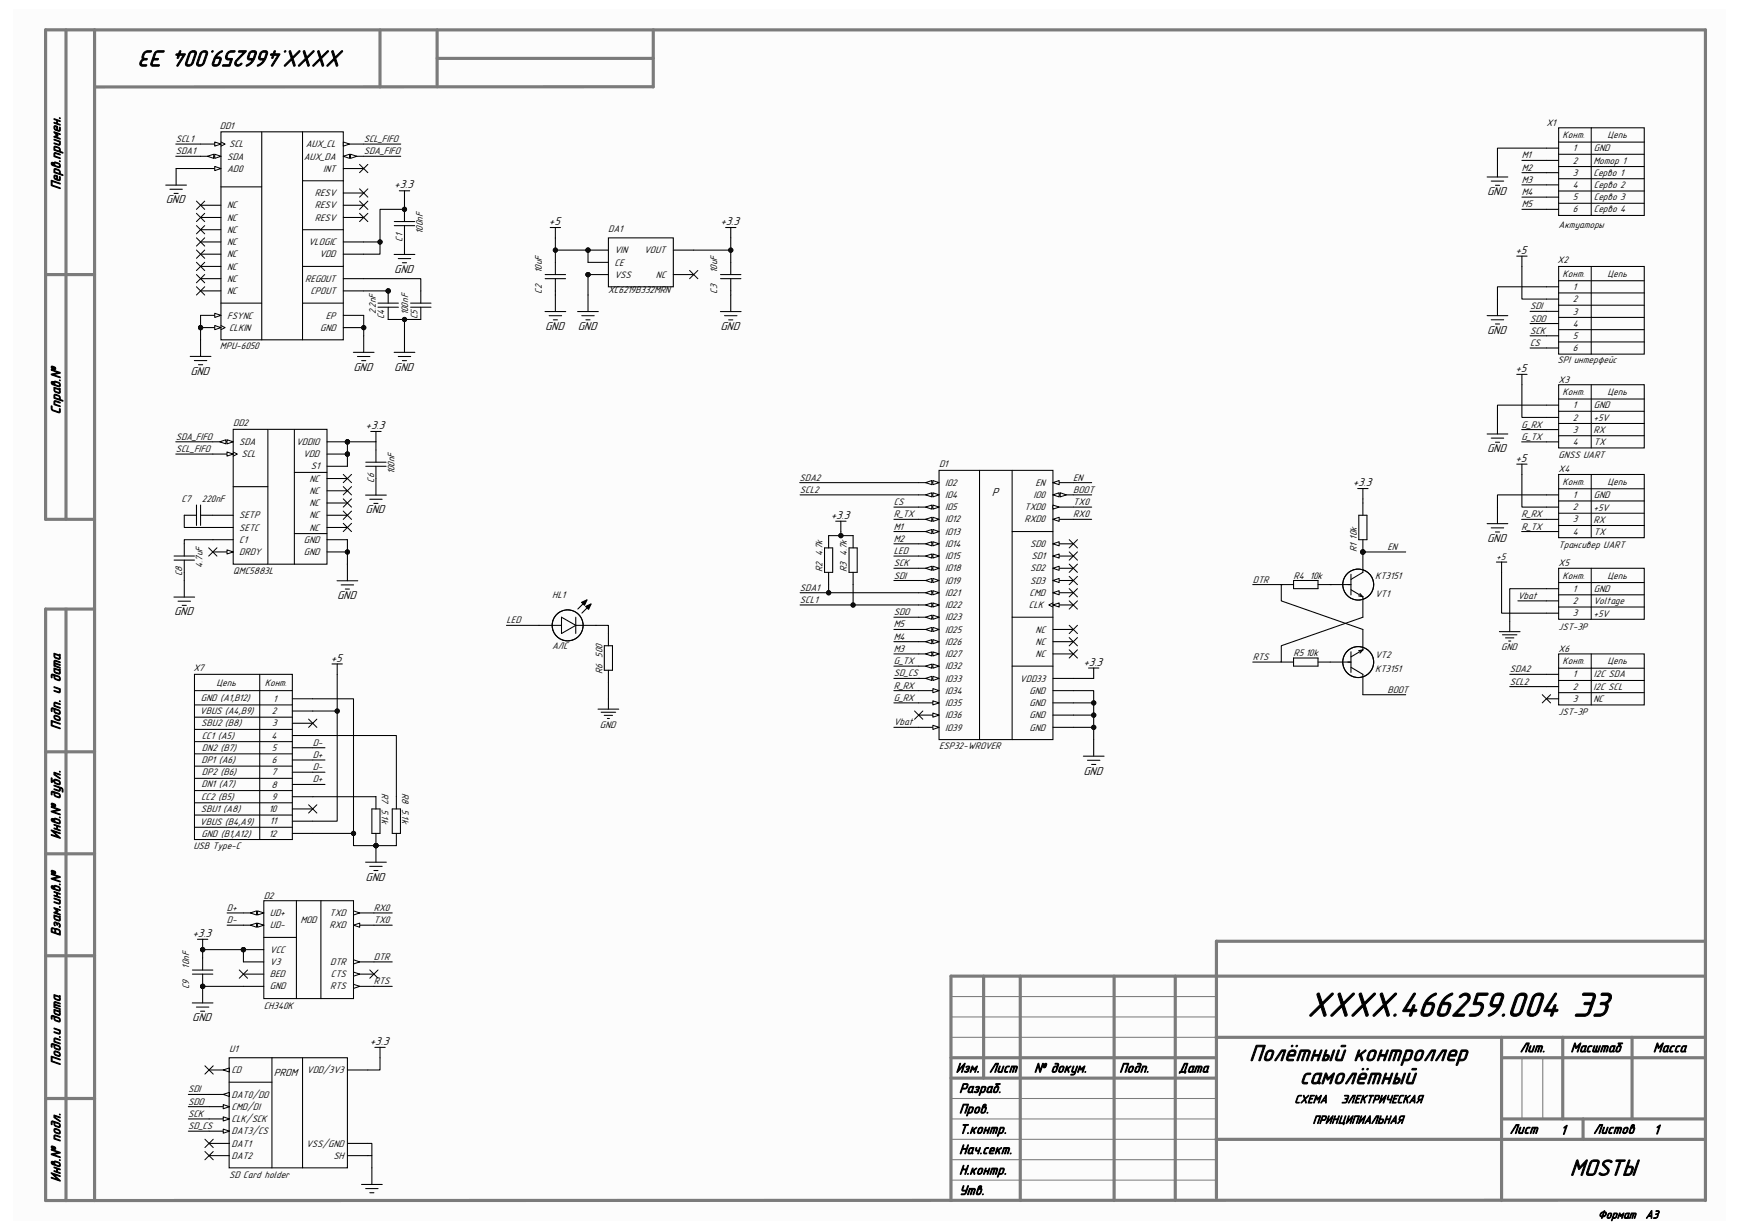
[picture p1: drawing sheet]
<svg xmlns="http://www.w3.org/2000/svg" width="420mm" height="297mm" viewBox="0 0 420 297" stroke-linecap="round" stroke-linejoin="round" font-family="sans-serif">
<defs><g id="words">
<text font-size="8.7" x="315.7" y="245.4">XXXX.466259.004 Э3</text>
<g font-size="5.8">
<text x="83.2" y="12.2" transform="rotate(-180 83.2 12.2)">XXXX.466259.004 Э3</text>
<text x="301.7" y="256.2">Полётный контроллер</text>
<text x="313.9" y="261.7">самолётный</text>
<text x="379.1" y="283.8">MOSTЫ</text>
</g>
<g font-size="3.4">
<text x="14.6" y="45.8" transform="rotate(-90 14.6 45.8)">Перв.примен.</text>
<text x="14.6" y="100" transform="rotate(-90 14.6 100)">Справ.№</text>
<text x="14.6" y="176.2" transform="rotate(-90 14.6 176.2)">Подп. и дата</text>
<text x="14.6" y="202.7" transform="rotate(-90 14.6 202.7)">Инв.№ дубл.</text>
<text x="14.6" y="226.1" transform="rotate(-90 14.6 226.1)">Взам.инв.№</text>
<text x="14.6" y="257.3" transform="rotate(-90 14.6 257.3)">Подп.и дата</text>
<text x="367.1" y="254">Лит.</text>
<text x="379.3" y="254">Масштаб</text>
<text x="399.2" y="254">Масса</text>
<text x="230.8" y="259">Изм.</text>
<text x="231.6" y="263.9">Разраб.</text>
<text x="238.9" y="259">Лист</text>
<text x="249.7" y="259">№ докум.</text>
<text x="270.3" y="259">Подп.</text>
<text x="284.6" y="259">Дата</text>
<text x="231.6" y="268.8">Пров.</text>
<text x="231.6" y="273.7">Т.контр.</text>
<text x="364.6" y="273.7">Лист</text>
<text x="376.9" y="273.9">1</text>
<text x="384.8" y="273.7">Листов</text>
<text x="399.4" y="273.9">1</text>
<text x="231.6" y="278.6">Нач.сект.</text>
<text x="14.6" y="285.5" transform="rotate(-90 14.6 285.5)">Инв.№ подл.</text>
<text x="231.6" y="283.6">Н.контр.</text>
<text x="231.6" y="288.5">Утв.</text>
</g>
<g font-size="2.9">
<text x="95.2" y="45.5">+3.3</text>
<text x="359.2" y="47.2">GND</text>
<text x="40" y="49.1">GND</text>
<text x="132.6" y="54.4">+5</text>
<text x="174" y="54.4">+3.3</text>
<text x="95.2" y="65.9">GND</text>
<text x="366" y="61.3">+5</text>
<text x="131.7" y="79.7">GND</text>
<text x="139.5" y="79.7">GND</text>
<text x="174" y="79.7">GND</text>
<text x="359.2" y="80.6">GND</text>
<text x="85.3" y="89.5">GND</text>
<text x="95.2" y="89.5">GND</text>
<text x="366" y="89.8">+5</text>
<text x="46" y="90.5">GND</text>
<text x="88.3" y="103.6">+3.3</text>
<text x="359.2" y="109.2">GND</text>
<text x="366" y="111.5">+5</text>
<text x="239.5" y="119.9">P</text>
<text x="326.7" y="117.4">+3.3</text>
<text x="88.3" y="124">GND</text>
<text x="200.6" y="125.3">+3.3</text>
<text x="359.2" y="130.9">GND</text>
<text x="42" y="148.6">GND</text>
<text x="81.4" y="144.7">GND</text>
<text x="79.9" y="159.8">+5</text>
<text x="261.7" y="160.7">+3.3</text>
<text x="261.7" y="187">GND</text>
<text x="88.3" y="212.6">GND</text>
<text x="46.5" y="226.2">+3.3</text>
<text x="46.4" y="246.6">GND</text>
<text x="89.3" y="252.3">+3.3</text>
<text x="312.6" y="266.4">СХЕМА</text>
<text x="323.9" y="266.4">ЭЛЕКТРИЧЕСКАЯ</text>
<text x="317" y="271.3">ПРИНЦИПИАЛЬНАЯ</text>
<text x="385.9" y="294.2">Формат</text>
<text x="397.4" y="294.2">A3</text>
</g>
<text font-size="2.6" x="66.2" y="259.8">PROM</text>
<g font-size="2.4">
<text x="42.5" y="34.3">SCL1</text>
<text x="53.1" y="31.1">DD1</text>
<text x="55.3" y="35.6">SCL</text>
<text x="73.9" y="35.6">AUX_CL</text>
<text x="87.8" y="34.3">SCL_FIFO</text>
<text x="373.5" y="30.4">X1</text>
<text x="377.4" y="33.3">Конт.</text>
<text x="388.2" y="33.3">Цепь</text>
<text x="42.5" y="37.3">SDA1</text>
<text x="54.9" y="41.4">AD0</text>
<text x="54.9" y="38.5">SDA</text>
<text x="73.4" y="38.5">AUX_DA</text>
<text x="78.1" y="41.4">INT</text>
<text x="87.8" y="37.3">SDA_FIFO</text>
<text x="367.5" y="38.2">M1</text>
<text x="367.5" y="41.2">M2</text>
<text x="379.9" y="36.5">1</text>
<text x="379.9" y="39.5">2</text>
<text x="384.9" y="39.5">Мотор 1</text>
<text x="384.9" y="36.5">GND</text>
<text x="76" y="47.4">RESV</text>
<text x="367.5" y="44.2">M3</text>
<text x="367.5" y="47.1">M4</text>
<text x="379.9" y="42.5">3</text>
<text x="379.9" y="45.4">4</text>
<text x="384.9" y="42.5">Серво 1</text>
<text x="384.9" y="45.4">Серво 2</text>
<text x="54.9" y="50.3">NC</text>
<text x="54.9" y="53.3">NC</text>
<text x="76" y="50.3">RESV</text>
<text x="76" y="53.3">RESV</text>
<text x="367.5" y="50.1">M5</text>
<text x="379.9" y="48.3">5</text>
<text x="379.9" y="51.3">6</text>
<text x="384.9" y="48.3">Серво 3</text>
<text x="384.9" y="51.3">Серво 4</text>
<text x="54.9" y="56.2">NC</text>
<text x="54.9" y="59.2">NC</text>
<text x="74.5" y="59.2">VLOGIC</text>
<text x="97.2" y="58.4" transform="rotate(-90 97.2 58.4)">C1</text>
<text x="102.1" y="56.5" transform="rotate(-90 102.1 56.5)">100nF</text>
<text x="146.9" y="56">DA1</text>
<text x="376.4" y="55">Актуаторы</text>
<text x="54.9" y="62.1">NC</text>
<text x="54.9" y="65.1">NC</text>
<text x="77.1" y="62.1">VDD</text>
<text x="130.9" y="65.9" transform="rotate(-90 130.9 65.9)">10uF</text>
<text x="148.4" y="61.2">VIN</text>
<text x="148.4" y="64.1">CE</text>
<text x="155.6" y="61.2">VOUT</text>
<text x="173.2" y="65.9" transform="rotate(-90 173.2 65.9)">10uF</text>
<text x="376.2" y="63.6">X2</text>
<text x="54.9" y="68.1">NC</text>
<text x="54.9" y="71">NC</text>
<text x="73.7" y="68.1">REGOUT</text>
<text x="75" y="71">CPOUT</text>
<text x="130.9" y="70.9" transform="rotate(-90 130.9 70.9)">C2</text>
<text x="146.9" y="70.7">XC6219B332MRN</text>
<text x="148.4" y="67.1">VSS</text>
<text x="158.4" y="67.1">NC</text>
<text x="173.2" y="70.9" transform="rotate(-90 173.2 70.9)">C3</text>
<text x="377.4" y="66.8">Конт.</text>
<text x="379.9" y="70">1</text>
<text x="388.2" y="66.8">Цепь</text>
<text x="54.9" y="76.9">FSYNC</text>
<text x="78.7" y="76.9">EP</text>
<text x="90.8" y="75.9" transform="rotate(-90 90.8 75.9)">2.2nF</text>
<text x="92.8" y="77.1" transform="rotate(-90 92.8 77.1)">C4</text>
<text x="98.6" y="76.1" transform="rotate(-90 98.6 76.1)">100nF</text>
<text x="100.8" y="77.1" transform="rotate(-90 100.8 77.1)">C5</text>
<text x="369.5" y="74.7">SDI</text>
<text x="369.5" y="77.6">SDO</text>
<text x="379.9" y="73">2</text>
<text x="379.9" y="75.9">3</text>
<text x="55.3" y="79.9">CLKIN</text>
<text x="77.3" y="79.9">GND</text>
<text x="369.5" y="80.6">SCK</text>
<text x="369.5" y="83.6">CS</text>
<text x="379.9" y="78.9">4</text>
<text x="379.9" y="81.8">5</text>
<text x="53.1" y="84.3">MPU-6050</text>
<text x="376.2" y="87.8">SPI интерфейс</text>
<text x="379.9" y="84.8">6</text>
<text x="376.4" y="92.4">X3</text>
<text x="377.4" y="95.4">Конт.</text>
<text x="388.2" y="95.4">Цепь</text>
<text x="379.9" y="98.6">1</text>
<text x="379.9" y="101.6">2</text>
<text x="384.9" y="101.6">+5V</text>
<text x="384.9" y="98.6">GND</text>
<text x="42.5" y="106.2">SDA_FIFO</text>
<text x="56.3" y="102.8">DD2</text>
<text x="57.8" y="107.4">SDA</text>
<text x="71.5" y="107.4">VDDIO</text>
<text x="367.5" y="106.2">G_TX</text>
<text x="367.5" y="103.3">G_RX</text>
<text x="379.9" y="104.5">3</text>
<text x="379.9" y="107.4">4</text>
<text x="384.9" y="104.6">RX</text>
<text x="384.9" y="107.4">TX</text>
<text x="42.5" y="109.1">SCL_FIFO</text>
<text x="58.3" y="110.4">SCL</text>
<text x="73.2" y="110.4">VDD</text>
<text x="75.1" y="113.4">S1</text>
<text x="226.8" y="112.9">D1</text>
<text x="376.4" y="110.6">GNSS UART</text>
<text x="74.8" y="116.3">NC</text>
<text x="74.8" y="119.3">NC</text>
<text x="90.3" y="116.5" transform="rotate(-90 90.3 116.5)">C6</text>
<text x="95.2" y="114.6" transform="rotate(-90 95.2 114.6)">100nF</text>
<text x="193.1" y="116">SDA2</text>
<text x="193.2" y="119">SCL2</text>
<text x="228.3" y="117.3">IO2</text>
<text x="250.1" y="117.3">EN</text>
<text x="259.2" y="119">BOOT</text>
<text x="259.2" y="116">EN</text>
<text x="376.4" y="114.1">X4</text>
<text x="377.4" y="117.1">Конт.</text>
<text x="388.2" y="117.1">Цепь</text>
<text x="43.9" y="121.2">C7</text>
<text x="48.8" y="121.2">220nF</text>
<text x="57.8" y="125.2">SETP</text>
<text x="74.8" y="122.2">NC</text>
<text x="74.8" y="125.2">NC</text>
<text x="215.9" y="122">CS</text>
<text x="215.9" y="124.9">R_TX</text>
<text x="228.3" y="120.3">IO4</text>
<text x="228.3" y="123.2">IO5</text>
<text x="247.4" y="123.2">TXD0</text>
<text x="249.6" y="120.3">IO0</text>
<text x="259.2" y="124.9">RX0</text>
<text x="259.2" y="122">TX0</text>
<text x="367.5" y="124.9">R_RX</text>
<text x="379.9" y="120.3">1</text>
<text x="379.9" y="123.2">2</text>
<text x="384.9" y="123.3">+5V</text>
<text x="384.9" y="120.3">GND</text>
<text x="57.8" y="131.1">C1</text>
<text x="57.8" y="128.1">SETC</text>
<text x="73.4" y="131.1">GND</text>
<text x="74.8" y="128.1">NC</text>
<text x="215.9" y="127.9">M1</text>
<text x="215.9" y="130.8">M2</text>
<text x="228.3" y="126.2">IO12</text>
<text x="228.3" y="129.1">IO13</text>
<text x="247.4" y="126.2">RXD0</text>
<text x="367.5" y="127.9">R_TX</text>
<text x="379.9" y="126.2">3</text>
<text x="379.9" y="129.1">4</text>
<text x="384.9" y="126.3">RX</text>
<text x="384.9" y="129.1">TX</text>
<text x="48.9" y="137.2" transform="rotate(-90 48.9 137.2)">4.7uF</text>
<text x="57.8" y="134">DRDY</text>
<text x="73.4" y="134">GND</text>
<text x="215.9" y="136.7">SCK</text>
<text x="215.9" y="133.8">LED</text>
<text x="228.3" y="132.1">IO14</text>
<text x="228.3" y="135">IO15</text>
<text x="228.3" y="138">IO18</text>
<text x="248.8" y="132.1">SD0</text>
<text x="248.8" y="138">SD2</text>
<text x="249.1" y="135">SD1</text>
<text x="327.7" y="133.3" transform="rotate(-90 327.7 133.3)">R1 10k</text>
<text x="335.1" y="132.8">EN</text>
<text x="361.4" y="135.2">+5</text>
<text x="376.4" y="132.3">Трансивер UART</text>
<text x="376.4" y="136.7">X5</text>
<text x="44" y="139.2" transform="rotate(-90 44 139.2)">C8</text>
<text x="56.3" y="138.7">QMC5883L</text>
<text x="193.2" y="142.7">SDA1</text>
<text x="198.7" y="138.2" transform="rotate(-90 198.7 138.2)">R2 4.7k</text>
<text x="204.6" y="138.2" transform="rotate(-90 204.6 138.2)">R3 4.7k</text>
<text x="215.9" y="139.7">SDI</text>
<text x="228.3" y="140.9">IO19</text>
<text x="228.3" y="143.9">IO21</text>
<text x="248.7" y="143.9">CMD</text>
<text x="248.8" y="140.9">SD3</text>
<text x="302.6" y="140.7">DTR</text>
<text x="312.4" y="139.7">R4 10k</text>
<text x="332.1" y="139.7">КТ3151</text>
<text x="377.4" y="139.7">Конт.</text>
<text x="379.9" y="142.9">1</text>
<text x="384.9" y="142.9">GND</text>
<text x="388.2" y="139.7">Цепь</text>
<text x="133.3" y="144.4">HL1</text>
<text x="193.2" y="145.6">SCL1</text>
<text x="215.9" y="148.5">SDO</text>
<text x="228.3" y="146.9">IO22</text>
<text x="228.3" y="149.8">IO23</text>
<text x="248.5" y="146.9">CLK</text>
<text x="332.1" y="144.1">VT1</text>
<text x="366.6" y="144.6">Vbat</text>
<text x="379.9" y="145.9">2</text>
<text x="379.9" y="148.8">3</text>
<text x="384.9" y="145.9">Voltage</text>
<text x="384.9" y="148.9">+5V</text>
<text x="122.3" y="150.5">LED</text>
<text x="215.9" y="154.5">M4</text>
<text x="215.9" y="151.5">M5</text>
<text x="228.3" y="152.7">IO25</text>
<text x="228.3" y="155.7">IO26</text>
<text x="250.1" y="152.7">NC</text>
<text x="250.1" y="155.7">NC</text>
<text x="376.4" y="152">JST-3P</text>
<text x="133.3" y="156.8">АЛС</text>
<text x="215.9" y="157.4">M3</text>
<text x="215.9" y="160.4">G_TX</text>
<text x="228.3" y="158.7">IO27</text>
<text x="228.3" y="161.6">IO32</text>
<text x="250.1" y="158.7">NC</text>
<text x="302.6" y="159.4">RTS</text>
<text x="312.4" y="158.4">R5 10k</text>
<text x="332.1" y="158.9">VT2</text>
<text x="362.5" y="157.1">GND</text>
<text x="376.4" y="157.4">X6</text>
<text x="377.4" y="160.4">Конт.</text>
<text x="388.2" y="160.4">Цепь</text>
<text x="46.7" y="162.1">X7</text>
<text x="52.3" y="165.6">Цепь</text>
<text x="64" y="165.6">Конт.</text>
<text x="145.5" y="162.8" transform="rotate(-90 145.5 162.8)">R6 500</text>
<text x="215.9" y="166.3">R_RX</text>
<text x="215.9" y="163.3">SD_CS</text>
<text x="228.3" y="164.6">IO33</text>
<text x="228.3" y="167.5">IO34</text>
<text x="246.3" y="164.6">VDD33</text>
<text x="248.7" y="167.5">GND</text>
<text x="332.1" y="162.3">КТ3151</text>
<text x="335.1" y="167.3">BOOT</text>
<text x="364.6" y="165.3">SCL2</text>
<text x="364.6" y="162.3">SDA2</text>
<text x="379.9" y="163.6">1</text>
<text x="379.9" y="166.5">2</text>
<text x="384.9" y="166.6">I2C SCL</text>
<text x="384.9" y="163.6">I2C SDA</text>
<text x="48.3" y="172.3">VBUS (A4,B9)</text>
<text x="48.5" y="169.2">GND (A1,B12)</text>
<text x="65.7" y="172.5">2</text>
<text x="66" y="169.5">1</text>
<text x="215.9" y="169.2">G_RX</text>
<text x="228.3" y="173.4">IO36</text>
<text x="228.3" y="170.5">IO35</text>
<text x="248.7" y="170.5">GND</text>
<text x="248.7" y="173.4">GND</text>
<text x="376.4" y="172.7">JST-3P</text>
<text x="379.9" y="169.5">3</text>
<text x="384.9" y="169.6">NC</text>
<text x="48.6" y="175.3">SBU2 (B8)</text>
<text x="48.7" y="178.4">CC1 (A5)</text>
<text x="65.5" y="178.4">4</text>
<text x="65.7" y="175.4">3</text>
<text x="144.9" y="175.8">GND</text>
<text x="215.9" y="175.1">Vbat</text>
<text x="228.3" y="176.4">IO39</text>
<text x="248.7" y="176.4">GND</text>
<text x="48.6" y="184.4">DP1 (A6)</text>
<text x="48.8" y="181.4">DN2 (B7)</text>
<text x="65.7" y="181.3">5</text>
<text x="65.7" y="184.3">6</text>
<text x="75.5" y="180.1">D-</text>
<text x="75.5" y="183">D+</text>
<text x="75.5" y="186">D-</text>
<text x="226.8" y="180.8">ESP32-WROVER</text>
<text x="48.6" y="190.1">DN1 (A7)</text>
<text x="48.8" y="187.1">DP2 (B6)</text>
<text x="65.5" y="190.2">8</text>
<text x="65.7" y="187.2">7</text>
<text x="75.5" y="188.9">D+</text>
<text x="92.2" y="191.4" transform="rotate(90 92.2 191.4)">R7 5.1k</text>
<text x="97.2" y="191.4" transform="rotate(90 97.2 191.4)">R8 5.1k</text>
<text x="48.5" y="196.1">SBU1 (A8)</text>
<text x="48.6" y="193.1">CC2 (B5)</text>
<text x="64.9" y="196.1">10</text>
<text x="65.7" y="193.1">9</text>
<text x="48.3" y="199.1">VBUS (B4,A9)</text>
<text x="48.6" y="202.1">GND (B1,A12)</text>
<text x="64.9" y="202">12</text>
<text x="65.2" y="199.1">11</text>
<text x="46.7" y="205">USB Type-C</text>
<text x="54.8" y="220">D+</text>
<text x="63.7" y="217">D2</text>
<text x="65.2" y="221.2">UD+</text>
<text x="79.6" y="221.2">TXD</text>
<text x="90.3" y="220">RX0</text>
<text x="54.8" y="222.9">D-</text>
<text x="65.2" y="224.2">UD-</text>
<text x="72.6" y="222.9">MOD</text>
<text x="79.6" y="224.2">RXD</text>
<text x="90.3" y="222.9">TX0</text>
<text x="45.7" y="233.9" transform="rotate(-90 45.7 233.9)">10nF</text>
<text x="65.2" y="230.1">VCC</text>
<text x="65.2" y="233">V3</text>
<text x="79.8" y="233">DTR</text>
<text x="90.3" y="231.8">DTR</text>
<text x="45.7" y="238.8" transform="rotate(-90 45.7 238.8)">C9</text>
<text x="65.2" y="238.9">GND</text>
<text x="65.2" y="236">BED</text>
<text x="79.8" y="238.9">RTS</text>
<text x="79.9" y="236">CTS</text>
<text x="90.3" y="237.7">RTS</text>
<text x="63.7" y="243.6">CH340K</text>
<text x="55.3" y="254">U1</text>
<text x="45.5" y="263.8">SDI</text>
<text x="55.9" y="259.1">CD</text>
<text x="74.1" y="259.1">VDD/3V3</text>
<text x="45.5" y="266.7">SDO</text>
<text x="45.5" y="269.7">SCK</text>
<text x="55.9" y="265">DAT0/DO</text>
<text x="55.9" y="268">CMD/DI</text>
<text x="45.5" y="272.7">SD_CS</text>
<text x="55.9" y="270.9">CLK/SCK</text>
<text x="55.9" y="273.9">DAT3/CS</text>
<text x="55.9" y="279.8">DAT2</text>
<text x="55.9" y="276.9">DAT1</text>
<text x="74" y="276.9">VSS/GND</text>
<text x="80.5" y="279.8">SH</text>
<text x="55.3" y="284.5">SD Card holder</text>
</g>
</g></defs>
<path d="M3.1 2.3h413.7v292.5h-413.7z" fill-rule="evenodd" fill="#fcfcfc"/>
<g fill="none" stroke="#7b7b7b" stroke-width=".76">
<path d="M15.9 7.2v118.2M22.8 7.2h-11.8v118.2h11.8M91.8 7.2v13.8M105.6 7.2v13.7M105.6 14.1h52.2M157.8 7.2v13.8M157.7 20.9l-134.9 .1M11 66.3h11.8M15.9 147.1v142.8M22.8 147.1h-11.8v142.8M11 181.5h11.8M11 206.2h11.8"/>
<path d="M11 230.8h11.8M237.6 235.7v24.6M246.4 235.7v54.2M269.1 235.7v54.2M283.8 235.7v54.2M411.9 227.3h-118.1v62M411.9 235.7h-182.2v54.2M229.7 255.4h64M293.7 250.5h118.2M362.6 250.5v39.4M362.6 255.4h49.3M377.4 250.5v19.7"/>
<path d="M394.2 250.5v19.7M11 265.3h11.8M229.7 260.3h64M293.7 275.1h118.2M362.6 270.2h49.3M382.3 270.2v4.9M22.8 289.9v-282.7h389.1v282.7M411.9 289.8l-400.9 .1"/>
</g>
<path d="M229.7 250.5h64M229.7 240.6h64M229.7 245.6h64M367.6 255.4v14.8M372.6 255.4v14.8M229.7 270.2h64M229.7 275.1h64M229.7 265.3h64M229.7 285h64M229.7 280h64" fill="none" stroke="#7b7b7b" stroke-width=".25"/>
<path d="M90.5 252.9h2.5M91.8 252.9v2.5M50.5 264.3h4.9M87.3 286h5M88.3 287h3M89.3 288h1M89.8 282v4" fill="none" stroke="#000" stroke-width=".25"/>
<path d="M53.9 264.3l1.5-.5v1z" fill="#fbfbfb"/>
<path d="M53.9 264.3l1.5-.5v1z" fill="none" stroke="#000" stroke-width=".24"/>
<path d="M50.5 270.2h4.9M83.9 276.1h4.9" fill="none" stroke="#000" stroke-width=".25"/>
<path d="M53.9 269.7l1.5 .5-1.5 .5z" fill="#fbfbfb"/>
<path d="M53.9 269.7l1.5 .5-1.5 .5z" fill="none" stroke="#000" stroke-width=".24"/>
<path d="M83.9 258.4h4.9M50.5 267.2h4.9" fill="none" stroke="#000" stroke-width=".25"/>
<path d="M53.9 266.7l1.5 .5-1.5 .5z" fill="#fbfbfb"/>
<path d="M53.9 266.7l1.5 .5-1.5 .5z" fill="none" stroke="#000" stroke-width=".24"/>
<path d="M50.5 273.1h4.9" fill="none" stroke="#000" stroke-width=".25"/>
<path d="M53.9 272.6l1.5 .5-1.5 .5z" fill="#fbfbfb"/>
<path d="M53.9 272.6l1.5 .5-1.5 .5z" fill="none" stroke="#000" stroke-width=".24"/>
<path d="M50.5 258.4h4.9M50.5 279.1h4.9M50.5 276.1h4.9M83.9 279.1h4.9" fill="none" stroke="#000" stroke-width=".25"/>
<path d="M53.9 258.4l1.5-.5v1z" fill="#fbfbfb"/>
<path d="M53.9 258.4l1.5-.5v1z" fill="none" stroke="#000" stroke-width=".24"/>
<path d="M226.8 113.6h27.5v65h-27.5zM221.9 175.6h4.9M254.3 163.8h4.9M55.3 255.4h28.6v26.6h-28.6zM65.7 255.4v26.6M73.1 255.4v26.6M55.3 261.3h10.4" fill="none" stroke="#000" stroke-width=".25"/>
<path d="M225.3 175.1l1.5 .5-1.5 .5z" fill="#fbfbfb"/>
<path d="M225.3 175.1l1.5 .5-1.5 .5z" fill="none" stroke="#000" stroke-width=".24"/>
<path d="M221.9 172.7h4.9" fill="none" stroke="#000" stroke-width=".25"/>
<path d="M225.3 172.2l1.5 .5-1.5 .5z" fill="#fbfbfb"/>
<path d="M225.3 172.2l1.5 .5-1.5 .5z" fill="none" stroke="#000" stroke-width=".24"/>
<path d="M221.9 116.5h4.9" fill="none" stroke="#000" stroke-width=".25"/>
<path d="M225.3 116l1.5 .5-1.5 .5z" fill="#fbfbfb"/>
<path d="M225.3 116l1.5 .5-1.5 .5z" fill="none" stroke="#000" stroke-width=".24"/>
<path d="M223.5 116.5l1.5-.5v1z" fill="#fbfbfb"/>
<path d="M223.5 116.5l1.5-.5v1z" fill="none" stroke="#000" stroke-width=".24"/>
<path d="M221.9 119.5h4.9" fill="none" stroke="#000" stroke-width=".25"/>
<path d="M225.3 119l1.5 .5-1.5 .5z" fill="#fbfbfb"/>
<path d="M225.3 119l1.5 .5-1.5 .5z" fill="none" stroke="#000" stroke-width=".24"/>
<path d="M223.5 119.5l1.5-.5v1z" fill="#fbfbfb"/>
<path d="M223.5 119.5l1.5-.5v1z" fill="none" stroke="#000" stroke-width=".24"/>
<path d="M221.9 122.4h4.9" fill="none" stroke="#000" stroke-width=".25"/>
<path d="M225.3 122l1.5 .4-1.5 .5z" fill="#fbfbfb"/>
<path d="M225.3 122l1.5 .4-1.5 .5z" fill="none" stroke="#000" stroke-width=".24"/>
<path d="M223.5 122.4l1.5-.4v.9z" fill="#fbfbfb"/>
<path d="M223.5 122.4l1.5-.4v.9z" fill="none" stroke="#000" stroke-width=".24"/>
<path d="M221.9 125.4h4.9" fill="none" stroke="#000" stroke-width=".25"/>
<path d="M225.3 124.9l1.5 .5-1.5 .5z" fill="#fbfbfb"/>
<path d="M225.3 124.9l1.5 .5-1.5 .5z" fill="none" stroke="#000" stroke-width=".24"/>
<path d="M223.5 125.4l1.5-.5v1z" fill="#fbfbfb"/>
<path d="M223.5 125.4l1.5-.5v1z" fill="none" stroke="#000" stroke-width=".24"/>
<path d="M221.9 128.4h4.9" fill="none" stroke="#000" stroke-width=".25"/>
<path d="M225.3 127.9l1.5 .5-1.5 .5z" fill="#fbfbfb"/>
<path d="M225.3 127.9l1.5 .5-1.5 .5z" fill="none" stroke="#000" stroke-width=".24"/>
<path d="M223.5 128.4l1.5-.5v1z" fill="#fbfbfb"/>
<path d="M223.5 128.4l1.5-.5v1z" fill="none" stroke="#000" stroke-width=".24"/>
<path d="M221.9 131.3h4.9" fill="none" stroke="#000" stroke-width=".25"/>
<path d="M225.3 130.8l1.5 .5-1.5 .5z" fill="#fbfbfb"/>
<path d="M225.3 130.8l1.5 .5-1.5 .5z" fill="none" stroke="#000" stroke-width=".24"/>
<path d="M223.5 131.3l1.5-.5v1z" fill="#fbfbfb"/>
<path d="M223.5 131.3l1.5-.5v1z" fill="none" stroke="#000" stroke-width=".24"/>
<path d="M221.9 134.3h4.9" fill="none" stroke="#000" stroke-width=".25"/>
<path d="M225.3 133.8l1.5 .5-1.5 .5z" fill="#fbfbfb"/>
<path d="M225.3 133.8l1.5 .5-1.5 .5z" fill="none" stroke="#000" stroke-width=".24"/>
<path d="M223.5 134.3l1.5-.5v1z" fill="#fbfbfb"/>
<path d="M223.5 134.3l1.5-.5v1z" fill="none" stroke="#000" stroke-width=".24"/>
<path d="M221.9 137.2h4.9" fill="none" stroke="#000" stroke-width=".25"/>
<path d="M225.3 136.7l1.5 .5-1.5 .5z" fill="#fbfbfb"/>
<path d="M225.3 136.7l1.5 .5-1.5 .5z" fill="none" stroke="#000" stroke-width=".24"/>
<path d="M223.5 137.2l1.5-.5v1z" fill="#fbfbfb"/>
<path d="M223.5 137.2l1.5-.5v1z" fill="none" stroke="#000" stroke-width=".24"/>
<path d="M221.9 140.2h4.9" fill="none" stroke="#000" stroke-width=".25"/>
<path d="M225.3 139.7l1.5 .5-1.5 .5z" fill="#fbfbfb"/>
<path d="M225.3 139.7l1.5 .5-1.5 .5z" fill="none" stroke="#000" stroke-width=".24"/>
<path d="M223.5 140.2l1.5-.5v1z" fill="#fbfbfb"/>
<path d="M223.5 140.2l1.5-.5v1z" fill="none" stroke="#000" stroke-width=".24"/>
<path d="M221.9 143.1h4.9" fill="none" stroke="#000" stroke-width=".25"/>
<path d="M225.3 142.6l1.5 .5-1.5 .5z" fill="#fbfbfb"/>
<path d="M225.3 142.6l1.5 .5-1.5 .5z" fill="none" stroke="#000" stroke-width=".24"/>
<path d="M223.5 143.1l1.5-.5v1z" fill="#fbfbfb"/>
<path d="M223.5 143.1l1.5-.5v1z" fill="none" stroke="#000" stroke-width=".24"/>
<path d="M221.9 146.1h4.9" fill="none" stroke="#000" stroke-width=".25"/>
<path d="M225.3 145.6l1.5 .5-1.5 .5z" fill="#fbfbfb"/>
<path d="M225.3 145.6l1.5 .5-1.5 .5z" fill="none" stroke="#000" stroke-width=".24"/>
<path d="M223.5 146.1l1.5-.5v1z" fill="#fbfbfb"/>
<path d="M223.5 146.1l1.5-.5v1z" fill="none" stroke="#000" stroke-width=".24"/>
<path d="M221.9 149h4.9" fill="none" stroke="#000" stroke-width=".25"/>
<path d="M225.3 148.5l1.5 .5-1.5 .5z" fill="#fbfbfb"/>
<path d="M225.3 148.5l1.5 .5-1.5 .5z" fill="none" stroke="#000" stroke-width=".24"/>
<path d="M223.5 149l1.5-.5v1z" fill="#fbfbfb"/>
<path d="M223.5 149l1.5-.5v1z" fill="none" stroke="#000" stroke-width=".24"/>
<path d="M221.9 152h4.9" fill="none" stroke="#000" stroke-width=".25"/>
<path d="M225.3 151.5l1.5 .5-1.5 .5z" fill="#fbfbfb"/>
<path d="M225.3 151.5l1.5 .5-1.5 .5z" fill="none" stroke="#000" stroke-width=".24"/>
<path d="M223.5 152l1.5-.5v1z" fill="#fbfbfb"/>
<path d="M223.5 152l1.5-.5v1z" fill="none" stroke="#000" stroke-width=".24"/>
<path d="M221.9 155h4.9" fill="none" stroke="#000" stroke-width=".25"/>
<path d="M225.3 154.5l1.5 .5-1.5 .4z" fill="#fbfbfb"/>
<path d="M225.3 154.5l1.5 .5-1.5 .4z" fill="none" stroke="#000" stroke-width=".24"/>
<path d="M223.5 155l1.5-.5v.9z" fill="#fbfbfb"/>
<path d="M223.5 155l1.5-.5v.9z" fill="none" stroke="#000" stroke-width=".24"/>
<path d="M221.9 157.9h4.9" fill="none" stroke="#000" stroke-width=".25"/>
<path d="M225.3 157.4l1.5 .5-1.5 .5z" fill="#fbfbfb"/>
<path d="M225.3 157.4l1.5 .5-1.5 .5z" fill="none" stroke="#000" stroke-width=".24"/>
<path d="M223.5 157.9l1.5-.5v1z" fill="#fbfbfb"/>
<path d="M223.5 157.9l1.5-.5v1z" fill="none" stroke="#000" stroke-width=".24"/>
<path d="M221.9 160.9h4.9" fill="none" stroke="#000" stroke-width=".25"/>
<path d="M225.3 160.4l1.5 .5-1.5 .5z" fill="#fbfbfb"/>
<path d="M225.3 160.4l1.5 .5-1.5 .5z" fill="none" stroke="#000" stroke-width=".24"/>
<path d="M223.5 160.9l1.5-.5v1z" fill="#fbfbfb"/>
<path d="M223.5 160.9l1.5-.5v1z" fill="none" stroke="#000" stroke-width=".24"/>
<path d="M221.9 163.8h4.9" fill="none" stroke="#000" stroke-width=".25"/>
<path d="M225.3 163.3l1.5 .5-1.5 .5z" fill="#fbfbfb"/>
<path d="M225.3 163.3l1.5 .5-1.5 .5z" fill="none" stroke="#000" stroke-width=".24"/>
<path d="M223.5 163.8l1.5-.5v1z" fill="#fbfbfb"/>
<path d="M223.5 163.8l1.5-.5v1z" fill="none" stroke="#000" stroke-width=".24"/>
<path d="M221.9 166.8h4.9" fill="none" stroke="#000" stroke-width=".25"/>
<path d="M225.3 166.3l1.5 .5-1.5 .5z" fill="#fbfbfb"/>
<path d="M225.3 166.3l1.5 .5-1.5 .5z" fill="none" stroke="#000" stroke-width=".24"/>
<path d="M221.9 169.7h4.9" fill="none" stroke="#000" stroke-width=".25"/>
<path d="M225.3 169.2l1.5 .5-1.5 .5z" fill="#fbfbfb"/>
<path d="M225.3 169.2l1.5 .5-1.5 .5z" fill="none" stroke="#000" stroke-width=".24"/>
<path d="M254.3 146.1h4.9" fill="none" stroke="#000" stroke-width=".25"/>
<path d="M254.3 146.1l1.5-.5v1z" fill="#fbfbfb"/>
<path d="M254.3 146.1l1.5-.5v1zM254.3 145.6l-1 .5 1 .5" fill="none" stroke="#000" stroke-width=".24"/>
<path d="M254.3 143.1h4.9" fill="none" stroke="#000" stroke-width=".25"/>
<path d="M254.3 143.1l1.5-.5v1z" fill="#fbfbfb"/>
<path d="M254.3 143.1l1.5-.5v1z" fill="none" stroke="#000" stroke-width=".24"/>
<path d="M254.3 116.5h4.9" fill="none" stroke="#000" stroke-width=".25"/>
<path d="M254.3 116.5l1.5-.5v1z" fill="#fbfbfb"/>
<path d="M254.3 116.5l1.5-.5v1z" fill="none" stroke="#000" stroke-width=".24"/>
<path d="M254.3 125.4h4.9" fill="none" stroke="#000" stroke-width=".25"/>
<path d="M254.3 125.4l1.5-.5v1z" fill="#fbfbfb"/>
<path d="M254.3 125.4l1.5-.5v1z" fill="none" stroke="#000" stroke-width=".24"/>
<path d="M254.3 122.4h4.9" fill="none" stroke="#000" stroke-width=".25"/>
<path d="M254.3 122l1.5 .4-1.5 .5z" fill="#fbfbfb"/>
<path d="M254.3 122l1.5 .4-1.5 .5z" fill="none" stroke="#000" stroke-width=".24"/>
<path d="M254.3 131.3h4.9" fill="none" stroke="#000" stroke-width=".25"/>
<path d="M254.3 131.3l1.5-.5v1z" fill="#fbfbfb"/>
<path d="M254.3 131.3l1.5-.5v1z" fill="none" stroke="#000" stroke-width=".24"/>
<path d="M254.3 134.3h4.9" fill="none" stroke="#000" stroke-width=".25"/>
<path d="M254.3 134.3l1.5-.5v1z" fill="#fbfbfb"/>
<path d="M254.3 134.3l1.5-.5v1z" fill="none" stroke="#000" stroke-width=".24"/>
<path d="M254.3 137.2h4.9" fill="none" stroke="#000" stroke-width=".25"/>
<path d="M254.3 137.2l1.5-.5v1z" fill="#fbfbfb"/>
<path d="M254.3 137.2l1.5-.5v1z" fill="none" stroke="#000" stroke-width=".24"/>
<path d="M254.3 140.2h4.9" fill="none" stroke="#000" stroke-width=".25"/>
<path d="M254.3 140.2l1.5-.5v1z" fill="#fbfbfb"/>
<path d="M254.3 140.2l1.5-.5v1z" fill="none" stroke="#000" stroke-width=".24"/>
<g fill="none" stroke="#000" stroke-width=".25">
<path d="M236.6 113.6v65M244.4 113.6v65M254.3 119.5h4.9M244.4 128.4h9.9M244.4 149h9.9M254.3 152h4.9M254.3 155h4.9M254.3 157.9h4.9M244.4 160.9h9.9M254.3 166.8h4.9M254.3 169.7h4.9M254.3 172.7h4.9"/>
<path d="M254.3 175.6h4.9"/>
</g>
<path d="M254.3 119.5l1.5-.5v1z" fill="#fbfbfb"/>
<path d="M254.3 119.5l1.5-.5v1z" fill="none" stroke="#000" stroke-width=".24"/>
<path d="M256 119l1.5 .5-1.5 .5z" fill="#fbfbfb"/>
<g fill="none" stroke="#000" stroke-width=".24">
<path d="M256 119l1.5 .5-1.5 .5zM258.2 130.3l2 2M258.2 133.3l2 2M258.2 136.2l2 2M258.2 139.2l2 2M260.2 130.3l-2 2M260.2 133.3l-2 2M260.2 136.2l-2 2M260.2 139.2l-2 2M258.2 142.1l2 2M258.2 145.1l2 2M258.2 151l2 2"/>
<path d="M258.2 154l2 2M258.2 156.9l2 2M260.2 142.1l-2 2M260.2 145.1l-2 2M260.2 151l-2 2M260.2 154l-2 2M260.2 156.9l-2 2M49.5 257.4l2 2M51.5 257.4l-2 2M49.5 275.1l2 2M49.5 278.1l2 2M51.5 275.1l-2 2"/>
<path d="M51.5 278.1l-2 2"/>
</g>
<path d="M262.9 161.3h2.5M264.1 161.3v2.5M264.1 178.6v4M261.6 182.6h5M262.6 183.6h3M263.6 184.6h1" fill="none" stroke="#000" stroke-width=".25"/>
<circle cx="58.8" cy="229.3" r=".5" fill="#0e0e0e"/>
<circle cx="58.8" cy="229.3" r=".5" fill="none" stroke="#0e0e0e" stroke-width=".24"/>
<path d="M63.7 217.5h21.7v23.6h-21.7zM58.8 220.5h4.9" fill="none" stroke="#000" stroke-width=".25"/>
<path d="M62.2 220l1.5 .5-1.5 .4z" fill="#fbfbfb"/>
<path d="M62.2 220l1.5 .5-1.5 .4z" fill="none" stroke="#000" stroke-width=".24"/>
<path d="M60.5 220.5l1.5-.5v.9z" fill="#fbfbfb"/>
<path d="M60.5 220.5l1.5-.5v.9z" fill="none" stroke="#000" stroke-width=".24"/>
<path d="M58.8 223.4h4.9" fill="none" stroke="#000" stroke-width=".25"/>
<path d="M62.2 222.9l1.5 .5-1.5 .5z" fill="#fbfbfb"/>
<path d="M62.2 222.9l1.5 .5-1.5 .5z" fill="none" stroke="#000" stroke-width=".24"/>
<path d="M60.5 223.4l1.5-.5v1z" fill="#fbfbfb"/>
<path d="M60.5 223.4l1.5-.5v1z" fill="none" stroke="#000" stroke-width=".24"/>
<path d="M58.8 238.2h4.9M85.4 232.3h4.9" fill="none" stroke="#000" stroke-width=".25"/>
<path d="M85.4 231.8l1.5 .5-1.5 .5z" fill="#fbfbfb"/>
<path d="M85.4 231.8l1.5 .5-1.5 .5z" fill="none" stroke="#000" stroke-width=".24"/>
<path d="M85.4 235.2h4.9" fill="none" stroke="#000" stroke-width=".25"/>
<path d="M85.4 234.7l1.5 .5-1.5 .5z" fill="#fbfbfb"/>
<path d="M85.4 234.7l1.5 .5-1.5 .5z" fill="none" stroke="#000" stroke-width=".24"/>
<path d="M85.4 238.2h4.9" fill="none" stroke="#000" stroke-width=".25"/>
<path d="M85.4 237.7l1.5 .5-1.5 .5z" fill="#fbfbfb"/>
<path d="M85.4 237.7l1.5 .5-1.5 .5z" fill="none" stroke="#000" stroke-width=".24"/>
<path d="M58.8 229.3h4.9" fill="none" stroke="#000" stroke-width=".25"/>
<circle cx="58.8" cy="229.3" r=".5" fill="#0e0e0e"/>
<circle cx="58.8" cy="229.3" r=".5" fill="none" stroke="#0e0e0e" stroke-width=".24"/>
<path d="M85.4 220.5h4.9" fill="none" stroke="#000" stroke-width=".25"/>
<path d="M85.4 220l1.5 .5-1.5 .4z" fill="#fbfbfb"/>
<path d="M85.4 220l1.5 .5-1.5 .4z" fill="none" stroke="#000" stroke-width=".24"/>
<path d="M85.4 223.4h4.9" fill="none" stroke="#000" stroke-width=".25"/>
<path d="M85.4 223.4l1.5-.5v1z" fill="#fbfbfb"/>
<path d="M85.4 223.4l1.5-.5v1z" fill="none" stroke="#000" stroke-width=".24"/>
<path d="M309.4 141.2h3M309.4 159.9h3M312.4 140.2h5.9v1.9h-5.9zM312.4 158.9h5.9v2h-5.9zM318.3 141.2h3M318.3 159.9h3M71.6 217.5v23.6M77.5 217.5v23.6M58.8 232.3h4.9M58.8 235.2h4.9M63.7 226.4h7.9" fill="none" stroke="#000" stroke-width=".25"/>
<circle cx="329.1" cy="133.3" r=".5" fill="#0e0e0e"/>
<circle cx="329.1" cy="133.3" r=".5" fill="none" stroke="#0e0e0e" stroke-width=".24"/>
<path d="M329.2 130.3v3" fill="none" stroke="#000" stroke-width=".25"/>
<circle cx="329.1" cy="133.3" r=".5" fill="#0e0e0e"/>
<circle cx="329.1" cy="133.3" r=".5" fill="none" stroke="#0e0e0e" stroke-width=".24"/>
<path d="M327.9 118h2.5M329.2 118v2.5M328.2 124.4h1.9v5.9h-1.9zM329.2 121.5v2.9" fill="none" stroke="#000" stroke-width=".25"/>
<circle cx="142" cy="60.4" r=".5" fill="#0e0e0e"/>
<circle cx="142" cy="60.4" r=".5" fill="none" stroke="#0e0e0e" stroke-width=".24"/>
<circle cx="142" cy="66.3" r=".5" fill="#0e0e0e"/>
<circle cx="142" cy="66.3" r=".5" fill="none" stroke="#0e0e0e" stroke-width=".24"/>
<path d="M146.9 57.4h15.7v11.9h-15.7zM142 60.4h4.9" fill="none" stroke="#000" stroke-width=".25"/>
<circle cx="142" cy="60.4" r=".5" fill="#0e0e0e"/>
<circle cx="142" cy="60.4" r=".5" fill="none" stroke="#0e0e0e" stroke-width=".24"/>
<path d="M142 66.3h4.9" fill="none" stroke="#000" stroke-width=".25"/>
<circle cx="142" cy="66.3" r=".5" fill="#0e0e0e"/>
<circle cx="142" cy="66.3" r=".5" fill="none" stroke="#0e0e0e" stroke-width=".24"/>
<g fill="none" stroke="#000" stroke-width=".25">
<path d="M132.9 54.9h2.5M134.1 54.9v2.5M175.2 54.9h2.5M176.5 54.9v2.5M131.6 75.2h5M131.7 66.3h4.9M131.7 67.3h4.9M132.6 76.2h3M133.6 77.2h1M134.1 63.4v2.9M134.1 67.3v2.9M134.1 71.2v4"/>
<path d="M139.5 75.2h5M140.5 76.2h3M141.5 77.2h1M142 63.4h4.9M142 71.2v4M162.6 66.3h4.9M162.6 60.4h4.9M174 75.2h5M174 66.3h4.9M174 67.3h4.9M175 76.2h3M176 77.2h1"/>
<path d="M176.5 63.4v2.9M176.5 67.3v3M176.5 71.2v4M47 166.8h23.6M47 170.2h23.6M47 162.8h23.6v39.9h-23.6zM47 173.2h23.6M47 176.1h23.6M47 179.1h23.6M62.7 162.8v39.9M70.6 168.7h4.9M70.6 171.7h4.9"/>
<path d="M70.6 174.6h4.9M70.6 177.6h4.9M47 182h23.6M47 185h23.6M47 187.9h23.6M47 190.9h23.6M47 193.9h23.6M47 196.8h23.6M47 199.8h23.6M70.6 180.6h4.9M70.6 183.5h4.9M70.6 186.5h4.9"/>
<path d="M70.6 189.4h4.9M70.6 192.4h4.9M70.6 195.3h4.9M70.6 198.3h4.9M70.6 201.2h4.9"/>
</g>
<path d="M166.5 65.3l2 2M168.5 65.3l-2 2" fill="none" stroke="#000" stroke-width=".24"/>
<circle cx="48.4" cy="79.1" r=".5" fill="#0e0e0e"/>
<circle cx="48.4" cy="79.1" r=".5" fill="none" stroke="#0e0e0e" stroke-width=".24"/>
<circle cx="87.8" cy="79.1" r=".5" fill="#0e0e0e"/>
<circle cx="87.8" cy="79.1" r=".5" fill="none" stroke="#0e0e0e" stroke-width=".24"/>
<path d="M53.4 31.8h29.5v50.3h-29.5zM48.4 79.1h5" fill="none" stroke="#000" stroke-width=".25"/>
<path d="M51.9 78.6l1.5 .5-1.5 .5z" fill="#fbfbfb"/>
<path d="M51.9 78.6l1.5 .5-1.5 .5z" fill="none" stroke="#000" stroke-width=".24"/>
<circle cx="48.4" cy="79.1" r=".5" fill="#0e0e0e"/>
<circle cx="48.4" cy="79.1" r=".5" fill="none" stroke="#0e0e0e" stroke-width=".24"/>
<path d="M53.4 78.6l1 .5-1 .5" fill="none" stroke="#000" stroke-width=".24"/>
<path d="M82.9 37.7h4.9M48.4 49.6h5M48.4 52.5h5M48.4 55.5h5M48.4 58.4h5" fill="none" stroke="#000" stroke-width=".25"/>
<path d="M82.9 37.7l1.5-.5v1z" fill="#fbfbfb"/>
<path d="M82.9 37.7l1.5-.5v1z" fill="none" stroke="#000" stroke-width=".24"/>
<path d="M84.7 37.2l1.5 .5-1.5 .5z" fill="#fbfbfb"/>
<path d="M84.7 37.2l1.5 .5-1.5 .5z" fill="none" stroke="#000" stroke-width=".24"/>
<path d="M82.9 34.8h4.9" fill="none" stroke="#000" stroke-width=".25"/>
<path d="M82.9 34.3l1.5 .5-1.5 .5z" fill="#fbfbfb"/>
<path d="M82.9 34.3l1.5 .5-1.5 .5z" fill="none" stroke="#000" stroke-width=".24"/>
<path d="M48.4 40.7h5M82.9 58.4h4.9" fill="none" stroke="#000" stroke-width=".25"/>
<path d="M51.9 40.2l1.5 .5-1.5 .5z" fill="#fbfbfb"/>
<path d="M51.9 40.2l1.5 .5-1.5 .5z" fill="none" stroke="#000" stroke-width=".24"/>
<path d="M48.4 76.2h5M82.9 67.3h4.9" fill="none" stroke="#000" stroke-width=".25"/>
<path d="M51.9 75.7l1.5 .5-1.5 .5z" fill="#fbfbfb"/>
<path d="M51.9 75.7l1.5 .5-1.5 .5z" fill="none" stroke="#000" stroke-width=".24"/>
<path d="M82.9 40.7h4.9M48.4 61.4h5M48.4 64.3h5M48.4 67.3h5M48.4 70.2h5M82.9 61.4h4.9M82.9 79.1h4.9" fill="none" stroke="#000" stroke-width=".25"/>
<circle cx="87.8" cy="79.1" r=".5" fill="#0e0e0e"/>
<circle cx="87.8" cy="79.1" r=".5" fill="none" stroke="#0e0e0e" stroke-width=".24"/>
<path d="M48.4 34.8h5M82.9 49.6h4.9M82.9 46.6h4.9M82.9 52.5h4.9M82.9 70.2h4.9" fill="none" stroke="#000" stroke-width=".25"/>
<path d="M51.9 34.3l1.5 .5-1.5 .5z" fill="#fbfbfb"/>
<path d="M51.9 34.3l1.5 .5-1.5 .5zM53.4 34.3l1 .5-1 .5" fill="none" stroke="#000" stroke-width=".24"/>
<path d="M48.4 37.7h5" fill="none" stroke="#000" stroke-width=".25"/>
<path d="M51.9 37.2l1.5 .5-1.5 .5z" fill="#fbfbfb"/>
<path d="M51.9 37.2l1.5 .5-1.5 .5z" fill="none" stroke="#000" stroke-width=".24"/>
<path d="M50.1 37.7l1.5-.5v1z" fill="#fbfbfb"/>
<g fill="none" stroke="#000" stroke-width=".24">
<path d="M50.1 37.7l1.5-.5v1zM47.4 48.6l2 2M47.4 51.5l2 2M47.4 54.5l2 2M47.4 57.4l2 2M49.4 48.6l-2 2M49.4 51.5l-2 2M49.4 54.5l-2 2M49.4 57.4l-2 2M86.8 45.6l2 2M86.8 48.6l2 2M86.8 51.5l2 2"/>
<path d="M88.8 45.6l-2 2M88.8 48.6l-2 2M88.8 51.5l-2 2M47.4 69.2l2 2M47.4 60.4l2 2M47.4 63.3l2 2M47.4 66.3l2 2M49.4 69.2l-2 2M49.4 60.4l-2 2M49.4 63.3l-2 2M49.4 66.3l-2 2M74.5 173.7l2 2"/>
<path d="M76.5 173.7l-2 2M74.5 194.3l2 2M76.5 194.3l-2 2"/>
</g>
<path d="M63.2 31.8v50.3M73.1 31.8v50.3M53.4 45.1h9.8M73.1 43.7h9.8M73.1 55.5h9.8M53.4 73.2h9.8M73.1 64.3h9.8M73.1 73.2h9.8M82.9 76.2h4.9M80.2 160.3h2.5M81.4 160.3v2.5" fill="none" stroke="#000" stroke-width=".25"/>
<circle cx="90.8" cy="204.2" r=".5" fill="#0e0e0e"/>
<circle cx="90.8" cy="204.2" r=".5" fill="none" stroke="#0e0e0e" stroke-width=".24"/>
<path d="M90.8 192.4v2.9M90.8 201.2v3" fill="none" stroke="#000" stroke-width=".25"/>
<circle cx="90.8" cy="204.2" r=".5" fill="#0e0e0e"/>
<circle cx="90.8" cy="204.2" r=".5" fill="none" stroke="#0e0e0e" stroke-width=".24"/>
<path d="M89.8 195.3h2v5.9h-2zM94.7 195.3h2v5.9h-2zM95.7 192.4v2.9M88.3 208.2h5M89.3 209.2h3M90.3 210.2h1M90.8 204.2v4M95.7 201.2v3" fill="none" stroke="#000" stroke-width=".25"/>
<circle cx="90.8" cy="204.2" r=".5" fill="#0e0e0e"/>
<circle cx="90.8" cy="204.2" r=".5" fill="none" stroke="#0e0e0e" stroke-width=".24"/>
<path d="M89.3 234.2l2 2M91.3 234.2l-2 2" fill="none" stroke="#000" stroke-width=".24"/>
<path d="M47.7 226.8h2.5M48.9 226.8v2.5" fill="none" stroke="#000" stroke-width=".25"/>
<circle cx="48.9" cy="229.3" r=".5" fill="#0e0e0e"/>
<circle cx="48.9" cy="229.3" r=".5" fill="none" stroke="#0e0e0e" stroke-width=".24"/>
<path d="M57.8 234.2l2 2M59.8 234.2l-2 2" fill="none" stroke="#000" stroke-width=".24"/>
<circle cx="48.9" cy="238.2" r=".5" fill="#0e0e0e"/>
<circle cx="48.9" cy="238.2" r=".5" fill="none" stroke="#0e0e0e" stroke-width=".24"/>
<path d="M48.9 231.3v2.9M48.9 235.2v3" fill="none" stroke="#000" stroke-width=".25"/>
<circle cx="48.9" cy="238.2" r=".5" fill="#0e0e0e"/>
<circle cx="48.9" cy="238.2" r=".5" fill="none" stroke="#0e0e0e" stroke-width=".24"/>
<path d="M46.5 234.2h4.9M46.5 235.2h4.9M48.9 238.2v4M46.4 242.2h5M47.4 243.2h3M48.4 244.2h1" fill="none" stroke="#000" stroke-width=".25"/>
<circle cx="48.9" cy="238.2" r=".5" fill="#0e0e0e"/>
<circle cx="48.9" cy="238.2" r=".5" fill="none" stroke="#0e0e0e" stroke-width=".24"/>
<g fill="none" stroke="#000" stroke-width=".25">
<path d="M361.7 38.7v4M373.5 35.8h2.9M373.5 38.7h2.9M376.4 30.9h20.7v21.1h-20.7zM376.4 34.3h20.7M376.4 37.3h20.7M384.3 30.9v21.1M40 44.7h5M41 45.7h3M42 46.7h1M42.5 40.7v4M359.2 42.7h5"/>
<path d="M360.2 43.7h3M361.2 44.7h1M373.5 41.7h2.9M373.5 44.6h2.9M373.5 47.6h2.9M373.5 50.5h2.9M376.4 40.2h20.7M376.4 43.2h20.7M376.4 46.1h20.7M376.4 49.1h20.7M359.2 76.2h5M360.2 77.2h3"/>
<path d="M361.2 78.2h1M361.7 72.2v4M366.3 61.8h2.5M367.6 61.8v2.5M373.5 69.3h2.9M373.5 72.2h2.9M373.5 75.2h2.9M373.5 78.1h2.9M376.4 64.3h20.7v21.2h-20.7zM376.4 67.8h20.7M376.4 70.7h20.7M376.4 73.7h20.7"/>
<path d="M376.4 76.6h20.7M376.4 79.6h20.7M384.3 64.3v21.2M366.3 90.4h2.5M367.6 90.4v2.5M373.5 81.1h2.9M373.5 84h2.9M373.5 97.8h2.9M376.4 92.9h20.7v15.3h-20.7zM376.4 82.6h20.7M376.4 96.4h20.7M376.4 99.3h20.7"/>
<path d="M384.3 92.9v15.3M359.2 104.8h5M360.2 105.8h3M361.2 106.8h1M361.7 100.8v4M373.5 100.8h2.9M373.5 103.7h2.9M373.5 106.7h2.9M376.4 102.3h20.7M376.4 105.2h20.7M199.1 132.3h2v5.9h-2zM200.1 129.3v3"/>
<path d="M200.1 138.2v3M201.8 125.9h2.5M203.1 125.9v2.5M205.1 132.3h1.9v5.9h-1.9zM206 129.3v3M206 138.2v3"/>
</g>
<circle cx="83.9" cy="109.6" r=".5" fill="#0e0e0e"/>
<circle cx="83.9" cy="109.6" r=".5" fill="none" stroke="#0e0e0e" stroke-width=".24"/>
<circle cx="83.9" cy="106.7" r=".5" fill="#0e0e0e"/>
<circle cx="83.9" cy="106.7" r=".5" fill="none" stroke="#0e0e0e" stroke-width=".24"/>
<circle cx="83.9" cy="133.3" r=".5" fill="#0e0e0e"/>
<circle cx="83.9" cy="133.3" r=".5" fill="none" stroke="#0e0e0e" stroke-width=".24"/>
<path d="M56.3 103.7h22.7v32.5h-22.7zM79 109.6h4.9" fill="none" stroke="#000" stroke-width=".25"/>
<circle cx="83.9" cy="109.6" r=".5" fill="#0e0e0e"/>
<circle cx="83.9" cy="109.6" r=".5" fill="none" stroke="#0e0e0e" stroke-width=".24"/>
<path d="M79 106.7h4.9" fill="none" stroke="#000" stroke-width=".25"/>
<circle cx="83.9" cy="106.7" r=".5" fill="#0e0e0e"/>
<circle cx="83.9" cy="106.7" r=".5" fill="none" stroke="#0e0e0e" stroke-width=".24"/>
<path d="M51.4 130.3h4.9M51.4 133.3h4.9" fill="none" stroke="#000" stroke-width=".25"/>
<path d="M54.8 132.8l1.5 .5-1.5 .5z" fill="#fbfbfb"/>
<path d="M54.8 132.8l1.5 .5-1.5 .5z" fill="none" stroke="#000" stroke-width=".24"/>
<path d="M51.4 109.6h4.9M79 112.6h4.9" fill="none" stroke="#000" stroke-width=".25"/>
<path d="M54.8 109.1l1.5 .5-1.5 .5z" fill="#fbfbfb"/>
<path d="M54.8 109.1l1.5 .5-1.5 .5zM56.3 109.1l1 .5-1 .5" fill="none" stroke="#000" stroke-width=".24"/>
<path d="M51.4 106.7h4.9" fill="none" stroke="#000" stroke-width=".25"/>
<path d="M54.8 106.2l1.5 .5-1.5 .5z" fill="#fbfbfb"/>
<path d="M54.8 106.2l1.5 .5-1.5 .5z" fill="none" stroke="#000" stroke-width=".24"/>
<path d="M53.1 106.7l1.5-.5v1z" fill="#fbfbfb"/>
<path d="M53.1 106.7l1.5-.5v1z" fill="none" stroke="#000" stroke-width=".24"/>
<path d="M79 115.6h4.9M79 118.5h4.9M51.4 127.4h4.9M51.4 124.4h4.9M79 127.4h4.9M79 124.4h4.9M79 121.5h4.9M79 130.3h4.9M79 133.3h4.9" fill="none" stroke="#000" stroke-width=".25"/>
<circle cx="83.9" cy="133.3" r=".5" fill="#0e0e0e"/>
<circle cx="83.9" cy="133.3" r=".5" fill="none" stroke="#0e0e0e" stroke-width=".24"/>
<g fill="none" stroke="#000" stroke-width=".25">
<path d="M96.4 46.1h2.5M97.7 46.1v2.5M85.3 85.1h5M86.3 86.1h3M87.3 87.1h1M87.8 81.1v4M56.3 117.5h8.4M64.7 103.7v32.5M71.1 103.7v32.5M71.1 114.1h7.9M71.1 128.8h7.9M83.9 136.2v4"/>
<path d="M81.4 140.2h5M82.4 141.2h3M83.4 142.2h1"/>
</g>
<path d="M86.8 39.7l2 2M88.8 39.7l-2 2M82.9 114.5l2 2.1M82.9 117.5l2 2M84.9 114.5l-2 2.1M84.9 117.5l-2 2M82.9 120.5l2 2M82.9 123.4l2 2M82.9 126.4l2 2M84.9 120.5l-2 2M84.9 123.4l-2 2M84.9 126.4l-2 2" fill="none" stroke="#000" stroke-width=".24"/>
<circle cx="93.8" cy="70.3" r=".5" fill="#0e0e0e"/>
<circle cx="93.8" cy="70.3" r=".5" fill="none" stroke="#0e0e0e" stroke-width=".24"/>
<path d="M93.7 70.2v3" fill="none" stroke="#000" stroke-width=".25"/>
<circle cx="93.8" cy="70.3" r=".5" fill="#0e0e0e"/>
<circle cx="93.8" cy="70.3" r=".5" fill="none" stroke="#0e0e0e" stroke-width=".24"/>
<g fill="none" stroke="#000" stroke-width=".25">
<path d="M95.2 53.5h5M95.2 54.5h5M97.7 50.5v3M97.7 54.5v6.9M91.3 73.2h4.9M91.3 74.2h4.9M93.7 74.2v2.9M95.2 61.4h5M96.2 62.4h3M97.2 63.4h1M99.2 73.2h4.9M99.2 74.2h4.9"/>
<path d="M101.6 70.2v3M101.6 74.2v2.9M45.9 86.1h5M46.9 87.1h3M47.9 88.1h1M48.4 82.1v4M95.2 85.1h5M96.2 86.1h3M97.2 87.1h1M97.7 81.1v4M88.3 119.6h5M88.3 111.6h5"/>
<path d="M88.3 112.6h5M89.5 104.2h2.5M90.8 104.2v2.5M90.8 108.7v2.9M90.8 112.6v7M44.5 124.4h3M47.5 122v4.9M48.4 122v4.9M48.4 124.4h3M89.3 120.6h3M90.3 121.6h1M42 144.2h5"/>
<path d="M43 145.2h3M44 146.2h1M44.5 140.2v4M321.3 159.9h5M326.3 157.4v5M329.2 152v4.9M329.2 156.9l-2.9 1.7M329.2 156.9l-1.1 .2M329.2 156.9l-.7 .8M326.3 161.1l2.9 1.7v5"/>
<circle cx="328" cy="159.9" r="3.7"/>
</g>
<path d="M50.4 132.3l2 2M52.4 132.3l-2 2" fill="none" stroke="#000" stroke-width=".24"/>
<circle cx="329.1" cy="133.3" r=".5" fill="#0e0e0e"/>
<circle cx="329.1" cy="133.3" r=".5" fill="none" stroke="#0e0e0e" stroke-width=".24"/>
<path d="M329.2 133.3v4.9M321.3 141.2h5" fill="none" stroke="#000" stroke-width=".25"/>
<circle cx="329.1" cy="133.3" r=".5" fill="#0e0e0e"/>
<circle cx="329.1" cy="133.3" r=".5" fill="none" stroke="#0e0e0e" stroke-width=".24"/>
<g fill="none" stroke="#000" stroke-width=".25">
<path d="M366.3 112.1h2.5M367.6 112.1v2.5M373.5 119.5h2.9M376.4 114.6h20.7v15.2h-20.7zM376.4 118h20.7M384.3 114.6v15.2M42 134.3h5M42 135.2h5M44.5 131.3v3M44.5 135.2v3M326.3 138.7v5M329.2 138.2l-2.9 1.7"/>
<path d="M359.2 126.4h5M360.2 127.5h3M361.2 128.5h1M361.4 135.7h2.5M361.7 122.4v4M362.6 135.7v2.5M373.5 122.4h2.9M373.5 125.4h2.9M373.5 128.4h2.9M376.4 137.2h20.7v12.3h-20.7zM376.4 121h20.7M376.4 123.9h20.7"/>
<path d="M376.4 126.9h20.7M384.3 137.2v12.3M130.2 151h5.4M135.6 149l3.5 2-3.5 2zM139.1 151h4.9M139.1 149v4M140.5 145.5l1.3-.7-.6 1.4zM141.4 146.4l1.4-.6-.6 1.3zM141.5 145.1l-2 2M142.5 146.1l-2 2M145.9 155.9h2v5.9h-2zM146.9 153v2.9"/>
<path d="M325.5 141.2h.8M326.3 142.4l2.9 1.7M328.1 143.9l1.1 .2M328.5 143.3l.7 .8M329.2 144.1v4.9M362.1 152.5h5M362.9 153.3h3.5M363.6 154h2M364.4 154.8h.5M364.6 150v2.5M373.5 142.2h2.9M373.5 145.1h2.9"/>
<path d="M373.5 148.1h2.9M376.4 157.9h20.7v12.3h-20.7zM376.4 140.7h20.7M376.4 143.6h20.7M376.4 146.6h20.7M384.3 157.9v12.3M144.4 171.2h5M145.2 172h3.5M145.9 172.7h2M146.7 173.5h.5M146.9 161.8v3M146.9 168.7v2.5"/>
<path d="M259.2 169.7h4.9M373.5 162.8h2.9M373.5 165.8h2.9M373.5 168.7h2.9M376.4 161.4h20.7M376.4 164.3h20.7M376.4 167.3h20.7M45.5 273.1h5M45.5 270.2h5M45.5 267.2h5M45.5 264.3h5"/>
<circle cx="137.1" cy="151" r="3.7"/>
<circle cx="328" cy="141.2" r="3.7"/>
</g>
<path d="M220.9 171.7l2 2M222.9 171.7l-2 2M372.5 167.7l2 2M374.5 167.7l-2 2" fill="none" stroke="#000" stroke-width=".24"/>
<path d="M140.5 145.5l1.3-.7-.6 1.4zM141.4 146.4l1.4-.6-.6 1.3z" fill="#000"/>
<circle cx="264.1" cy="169.7" r=".5" fill="#0e0e0e"/>
<circle cx="264.1" cy="169.7" r=".5" fill="none" stroke="#0e0e0e" stroke-width=".24"/>
<path d="M259.2 116.5h4.5M259.2 119.5h4.5M259.2 125.4h4.5M259.2 122.4h4.5M329.2 133.3h10.3M259.2 163.8h4.9M329.2 167.8h10.3M90.3 220.5h4.4M90.3 223.4h4.4M90.3 238.2h4.4M90.3 232.3h4.4" fill="none" stroke="#000" stroke-width=".25"/>
<circle cx="329.1" cy="133.3" r=".5" fill="#0e0e0e"/>
<circle cx="329.1" cy="133.3" r=".5" fill="none" stroke="#0e0e0e" stroke-width=".24"/>
<path d="M142 66.3v4.9" fill="none" stroke="#000" stroke-width=".25"/>
<circle cx="142" cy="66.3" r=".5" fill="#0e0e0e"/>
<circle cx="142" cy="66.3" r=".5" fill="none" stroke="#0e0e0e" stroke-width=".24"/>
<path d="M134.1 70.2v1M167.5 60.4h9v3M176.5 70.3v.9" fill="none" stroke="#000" stroke-width=".25"/>
<circle cx="176.5" cy="60.4" r=".5" fill="#0e0e0e"/>
<circle cx="176.5" cy="60.4" r=".5" fill="none" stroke="#0e0e0e" stroke-width=".24"/>
<path d="M176.5 57.4v3" fill="none" stroke="#000" stroke-width=".25"/>
<circle cx="176.5" cy="60.4" r=".5" fill="#0e0e0e"/>
<circle cx="176.5" cy="60.4" r=".5" fill="none" stroke="#0e0e0e" stroke-width=".24"/>
<path d="M134.1 57.4v3" fill="none" stroke="#000" stroke-width=".25"/>
<circle cx="134.1" cy="60.4" r=".5" fill="#0e0e0e"/>
<circle cx="134.1" cy="60.4" r=".5" fill="none" stroke="#0e0e0e" stroke-width=".24"/>
<path d="M75.5 168.7h9.9v32.5h-9.9" fill="none" stroke="#000" stroke-width=".25"/>
<circle cx="85.4" cy="201.2" r=".5" fill="#0e0e0e"/>
<circle cx="85.4" cy="201.2" r=".5" fill="none" stroke="#0e0e0e" stroke-width=".24"/>
<path d="M75.5 171.7h5.9v26.6h-5.9" fill="none" stroke="#000" stroke-width=".25"/>
<circle cx="81.4" cy="171.7" r=".5" fill="#0e0e0e"/>
<circle cx="81.4" cy="171.7" r=".5" fill="none" stroke="#0e0e0e" stroke-width=".24"/>
<path d="M81.4 162.8v8.9" fill="none" stroke="#000" stroke-width=".25"/>
<circle cx="81.4" cy="171.7" r=".5" fill="#0e0e0e"/>
<circle cx="81.4" cy="171.7" r=".5" fill="none" stroke="#0e0e0e" stroke-width=".24"/>
<path d="M75.5 177.6h20.2v14.8M75.5 180.6h3M75.5 183.5h3M75.5 186.5h3M75.5 189.4h3M90.8 192.4h-15.3M90.8 204.2h4.9M54.8 220.5h4M54.8 223.4h4" fill="none" stroke="#000" stroke-width=".25"/>
<circle cx="90.8" cy="204.2" r=".5" fill="#0e0e0e"/>
<circle cx="90.8" cy="204.2" r=".5" fill="none" stroke="#0e0e0e" stroke-width=".24"/>
<path d="M85.4 201.2v3h5.4" fill="none" stroke="#000" stroke-width=".25"/>
<circle cx="85.4" cy="201.2" r=".5" fill="#0e0e0e"/>
<circle cx="85.4" cy="201.2" r=".5" fill="none" stroke="#0e0e0e" stroke-width=".24"/>
<circle cx="90.8" cy="204.2" r=".5" fill="#0e0e0e"/>
<circle cx="90.8" cy="204.2" r=".5" fill="none" stroke="#0e0e0e" stroke-width=".24"/>
<path d="M48.9 229.3v2" fill="none" stroke="#000" stroke-width=".25"/>
<circle cx="48.9" cy="229.3" r=".5" fill="#0e0e0e"/>
<circle cx="48.9" cy="229.3" r=".5" fill="none" stroke="#0e0e0e" stroke-width=".24"/>
<path d="M48.9 229.3h9.9" fill="none" stroke="#000" stroke-width=".25"/>
<circle cx="48.9" cy="229.3" r=".5" fill="#0e0e0e"/>
<circle cx="48.9" cy="229.3" r=".5" fill="none" stroke="#0e0e0e" stroke-width=".24"/>
<circle cx="58.8" cy="229.3" r=".5" fill="#0e0e0e"/>
<circle cx="58.8" cy="229.3" r=".5" fill="none" stroke="#0e0e0e" stroke-width=".24"/>
<path d="M58.8 229.3v3" fill="none" stroke="#000" stroke-width=".25"/>
<circle cx="58.8" cy="229.3" r=".5" fill="#0e0e0e"/>
<circle cx="58.8" cy="229.3" r=".5" fill="none" stroke="#0e0e0e" stroke-width=".24"/>
<path d="M48.9 238.2h9.9" fill="none" stroke="#000" stroke-width=".25"/>
<circle cx="48.9" cy="238.2" r=".5" fill="#0e0e0e"/>
<circle cx="48.9" cy="238.2" r=".5" fill="none" stroke="#0e0e0e" stroke-width=".24"/>
<path d="M193.2 143.1h28.7" fill="none" stroke="#000" stroke-width=".25"/>
<circle cx="200.1" cy="143.1" r=".5" fill="#0e0e0e"/>
<circle cx="200.1" cy="143.1" r=".5" fill="none" stroke="#0e0e0e" stroke-width=".24"/>
<g fill="none" stroke="#000" stroke-width=".25">
<path d="M42.5 37.7h5.9M42.5 34.8h5.9M373.5 35.8h-11.8v2.9M42.5 40.7h5.9M367.6 64.3v7.9h5.9M369.5 75.2h4M369.5 78.1h4M373.5 69.3h-11.8v2.9M367.6 92.9v7.9h5.9M369.5 81.1h4M369.5 84h4M373.5 97.8h-11.8v3"/>
<path d="M367.5 103.7h6M367.5 106.7h6M259.2 172.7h4.9"/>
</g>
<circle cx="264.1" cy="172.7" r=".5" fill="#0e0e0e"/>
<circle cx="264.1" cy="172.7" r=".5" fill="none" stroke="#0e0e0e" stroke-width=".24"/>
<path d="M200.1 141.2v1.9" fill="none" stroke="#000" stroke-width=".25"/>
<circle cx="200.1" cy="143.1" r=".5" fill="#0e0e0e"/>
<circle cx="200.1" cy="143.1" r=".5" fill="none" stroke="#0e0e0e" stroke-width=".24"/>
<path d="M206 141.2v4.9" fill="none" stroke="#000" stroke-width=".25"/>
<circle cx="206" cy="146.1" r=".5" fill="#0e0e0e"/>
<circle cx="206" cy="146.1" r=".5" fill="none" stroke="#0e0e0e" stroke-width=".24"/>
<path d="M200.1 129.3h5.9" fill="none" stroke="#000" stroke-width=".25"/>
<circle cx="203.1" cy="129.3" r=".5" fill="#0e0e0e"/>
<circle cx="203.1" cy="129.3" r=".5" fill="none" stroke="#0e0e0e" stroke-width=".24"/>
<path d="M203.1 128.4v.9" fill="none" stroke="#000" stroke-width=".25"/>
<circle cx="203.1" cy="129.3" r=".5" fill="#0e0e0e"/>
<circle cx="203.1" cy="129.3" r=".5" fill="none" stroke="#0e0e0e" stroke-width=".24"/>
<path d="M215.9 137.2h6M193.2 146.1h28.7M215.9 140.2h6M215.9 149h6M215.9 166.8h6M215.9 169.7h6" fill="none" stroke="#000" stroke-width=".25"/>
<circle cx="206" cy="146.1" r=".5" fill="#0e0e0e"/>
<circle cx="206" cy="146.1" r=".5" fill="none" stroke="#0e0e0e" stroke-width=".24"/>
<path d="M87.8 34.8h9M87.8 37.7h9M48.4 76.2v5.9M87.8 76.2v4.9M42.5 109.6h8.9M42.5 106.7h8.9M193.1 116.5h28.8M193.2 119.5h28.7M83.9 130.3v5.9M215.9 175.6h6" fill="none" stroke="#000" stroke-width=".25"/>
<circle cx="48.4" cy="79.1" r=".5" fill="#0e0e0e"/>
<circle cx="48.4" cy="79.1" r=".5" fill="none" stroke="#0e0e0e" stroke-width=".24"/>
<path d="M87.8 70.2h5.9M44.5 124.4v3h6.9M44.5 138.2v2M51.4 130.3h-6.9v1" fill="none" stroke="#000" stroke-width=".25"/>
<circle cx="93.8" cy="70.3" r=".5" fill="#0e0e0e"/>
<circle cx="93.8" cy="70.3" r=".5" fill="none" stroke="#0e0e0e" stroke-width=".24"/>
<path d="M87.8 67.3h13.8v2.9M93.7 77.1h7.9" fill="none" stroke="#000" stroke-width=".25"/>
<circle cx="97.7" cy="77.1" r=".5" fill="#0e0e0e"/>
<circle cx="97.7" cy="77.1" r=".5" fill="none" stroke="#0e0e0e" stroke-width=".24"/>
<path d="M97.7 77.1v4" fill="none" stroke="#000" stroke-width=".25"/>
<circle cx="97.7" cy="77.1" r=".5" fill="#0e0e0e"/>
<circle cx="97.7" cy="77.1" r=".5" fill="none" stroke="#0e0e0e" stroke-width=".24"/>
<path d="M87.8 58.4h4" fill="none" stroke="#000" stroke-width=".25"/>
<circle cx="91.8" cy="58.4" r=".5" fill="#0e0e0e"/>
<circle cx="91.8" cy="58.4" r=".5" fill="none" stroke="#0e0e0e" stroke-width=".24"/>
<path d="M97.7 50.5h-5.9v10.9h-4" fill="none" stroke="#000" stroke-width=".25"/>
<circle cx="97.7" cy="50.6" r=".5" fill="#0e0e0e"/>
<circle cx="97.7" cy="50.6" r=".5" fill="none" stroke="#0e0e0e" stroke-width=".24"/>
<circle cx="91.8" cy="58.4" r=".5" fill="#0e0e0e"/>
<circle cx="91.8" cy="58.4" r=".5" fill="none" stroke="#0e0e0e" stroke-width=".24"/>
<path d="M97.7 48.6v4.9" fill="none" stroke="#000" stroke-width=".25"/>
<circle cx="97.7" cy="50.6" r=".5" fill="#0e0e0e"/>
<circle cx="97.7" cy="50.6" r=".5" fill="none" stroke="#0e0e0e" stroke-width=".24"/>
<path d="M259.2 175.6h4.9" fill="none" stroke="#000" stroke-width=".25"/>
<circle cx="264.1" cy="175.6" r=".5" fill="#0e0e0e"/>
<circle cx="264.1" cy="175.6" r=".5" fill="none" stroke="#0e0e0e" stroke-width=".24"/>
<path d="M259.2 166.8h4.9v11.8" fill="none" stroke="#000" stroke-width=".25"/>
<circle cx="264.1" cy="175.6" r=".5" fill="#0e0e0e"/>
<circle cx="264.1" cy="175.6" r=".5" fill="none" stroke="#0e0e0e" stroke-width=".24"/>
<circle cx="264.1" cy="172.7" r=".5" fill="#0e0e0e"/>
<circle cx="264.1" cy="172.7" r=".5" fill="none" stroke="#0e0e0e" stroke-width=".24"/>
<circle cx="264.1" cy="169.7" r=".5" fill="#0e0e0e"/>
<circle cx="264.1" cy="169.7" r=".5" fill="none" stroke="#0e0e0e" stroke-width=".24"/>
<path d="M83.9 106.7v5.9M90.8 106.7v2" fill="none" stroke="#000" stroke-width=".25"/>
<circle cx="83.9" cy="106.7" r=".5" fill="#0e0e0e"/>
<circle cx="83.9" cy="106.7" r=".5" fill="none" stroke="#0e0e0e" stroke-width=".24"/>
<circle cx="83.9" cy="109.6" r=".5" fill="#0e0e0e"/>
<circle cx="83.9" cy="109.6" r=".5" fill="none" stroke="#0e0e0e" stroke-width=".24"/>
<g fill="none" stroke="#000" stroke-width=".25">
<path d="M367.6 38.7h5.9M367.6 41.7h5.9M367.6 44.6h5.9M367.6 47.6h5.9M367.6 50.5h5.9M134.1 63.4v-3h7.9v3M367.6 114.6v7.8h5.9M373.5 119.5h-11.8v2.9M329.2 120.5v1M362.6 138.2v9.9h10.9M367.5 125.4h6M367.5 128.4h6"/>
<path d="M302.6 141.2h6.8v3.9l19.8 6.9M309.4 141.2h.1M321.3 141.2h.1M329.2 149l-19.8 6.9v4h-6.8M366.6 145.1h6.9M373.5 142.2h-8.9v7.8M364.6 165.8h8.9M364.6 162.8h8.9"/>
</g>
<circle cx="134.1" cy="60.4" r=".5" fill="#0e0e0e"/>
<circle cx="134.1" cy="60.4" r=".5" fill="none" stroke="#0e0e0e" stroke-width=".24"/>
<circle cx="142" cy="60.4" r=".5" fill="#0e0e0e"/>
<circle cx="142" cy="60.4" r=".5" fill="none" stroke="#0e0e0e" stroke-width=".24"/>
<path d="M83.9 106.7h6.9" fill="none" stroke="#000" stroke-width=".25"/>
<circle cx="83.9" cy="106.7" r=".5" fill="#0e0e0e"/>
<circle cx="83.9" cy="106.7" r=".5" fill="none" stroke="#0e0e0e" stroke-width=".24"/>
<g fill="none" stroke="#000" stroke-width=".25">
<path d="M215.9 122.4h6M215.9 134.3h6M215.9 125.4h6M215.9 128.4h6M215.9 131.3h6M122.3 151h7.9M144 151h2.9v2M215.9 155h6M215.9 157.9h6M215.9 152h6M146.9 164.8v3.9M215.9 163.8h6"/>
<path d="M215.9 160.9h6M221.9 163.8h.1M91.8 255.4v3h-3M88.8 276.1h1v3h-1M89.8 279.1v2.9"/>
</g>
<use href="#words"/>
</svg>
